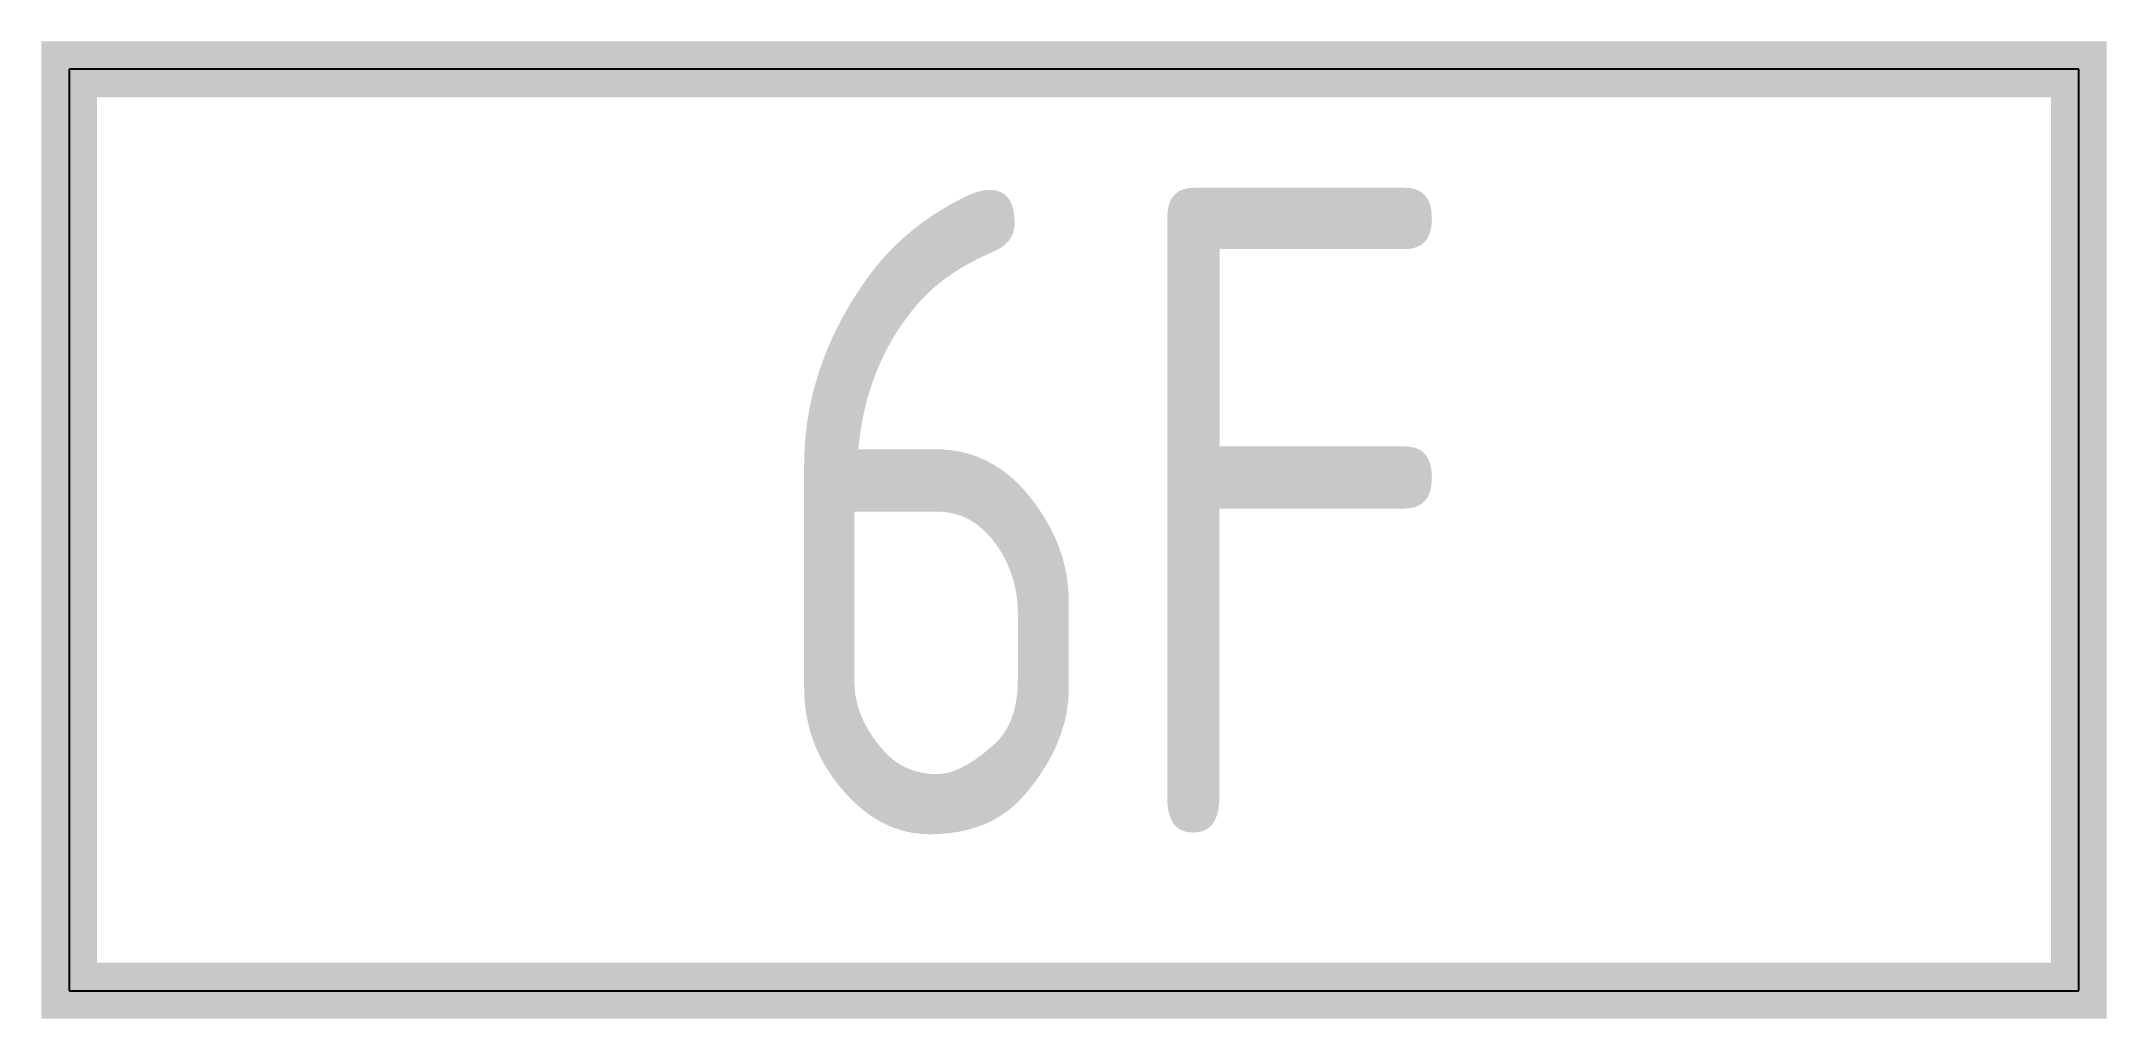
# Model space of a CAD drawing. Extents: x -0.74 to 0.74, y -0.02 to 0.68.
import ezdxf
from ezdxf.enums import TextEntityAlignment as Align

# ---------------------------------------------------------------- set-up
doc = ezdxf.new("R2010")
doc.units = 0
doc.header["$MEASUREMENT"] = 0
doc.styles.add('_TEL_DIM', font='TSSDENG', dxfattribs={"width": 0.6, "height": 6, "bigfont": '！！TSSDCHN'})
doc.styles.add('hztxt', font='TSSDENG', dxfattribs={"width": 0.7, "bigfont": 'TSSDCHN'})

msp = doc.modelspace()

# ---------------------------------------------------------------- linework, layer by layer
for p, q in [((-0.72, 0.66), (-0.72, 0)), ((0.72, 0.66), (-0.72, 0.66)), ((0.72, 0), (0.72, 0.66)), ((-0.72, 0), (0.72, 0))]:
    msp.add_line(p, q)
at = {"const_width": 0.04}
msp.add_lwpolyline([(-0.72, 0.66), (-0.72, 0), (0.72, 0), (0.72, 0.66), (-0.72, 0.66), (-0.72, 0)], dxfattribs=at)

# ---------------------------------------------------------------- texts
at = {"color": 7, "style": 'hztxt', "width": 0.8}
msp.add_text('6F', height=0.46154, dxfattribs=at).set_placement((-0.2261, 0.1121))
at = {"color": 7, "linetype": 'ByBlock', "style": '_TEL_DIM', "flags": 1}
for tag in ['A', 'REMARK']:
    msp.add_attdef(tag, text='', height=0.0000154, dxfattribs=at).set_placement((0, 0), align=Align.MIDDLE_CENTER)

doc.saveas('drawing.dxf')
